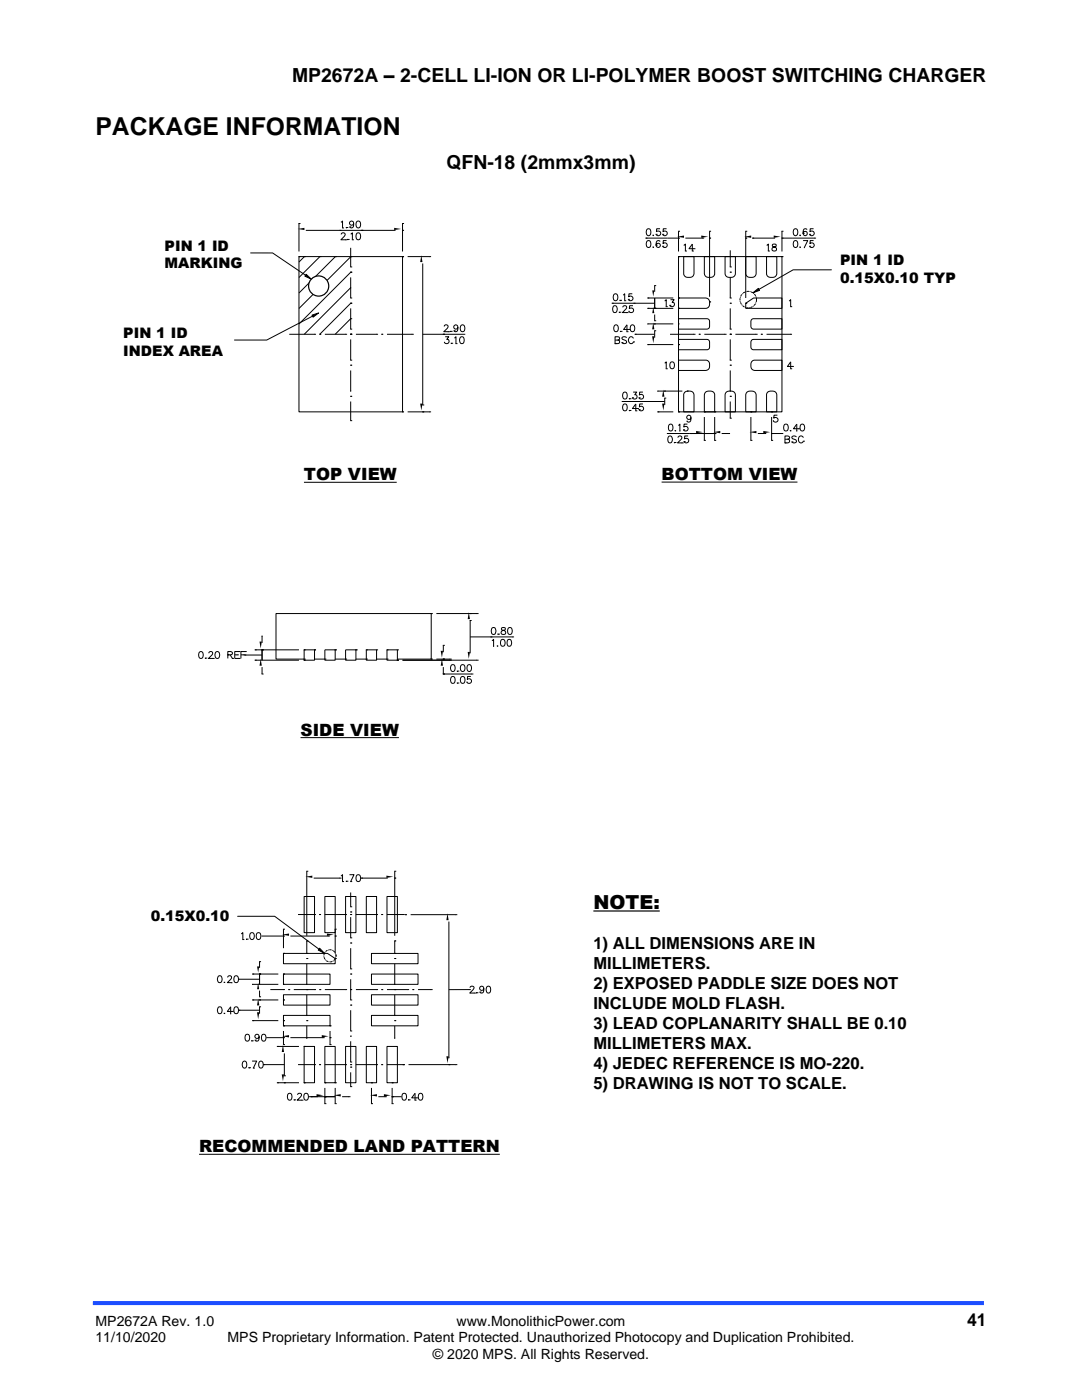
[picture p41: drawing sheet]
<svg xmlns="http://www.w3.org/2000/svg" width="216mm" height="279mm" viewBox="0 0 216 279" stroke-linecap="round" stroke-linejoin="round" font-family="sans-serif">
<defs><g id="words">
<text font-size="4.9" x="19" y="27">PACKAGE INFORMATION</text>
<g font-size="3.9">
<text x="58.3" y="16.3">MP2672A – 2-CELL LI-ION OR LI-POLYMER BOOST SWITCHING CHARGER</text>
<text x="89.1" y="33.8">QFN-18 (2mmx3mm)</text>
<text x="118.4" y="181.3">NOTE:</text>
</g>
<text font-size="3.5" x="193" y="264.5">41</text>
<g font-size="3.4">
<text x="60.7" y="95.8">TOP VIEW</text>
<text x="132" y="95.8">BOTTOM VIEW</text>
<text x="60" y="146.8">SIDE VIEW</text>
<text x="39.7" y="229.9">RECOMMENDED LAND PATTERN</text>
</g>
<g font-size="3.3">
<text x="118.4" y="189.4">1) ALL DIMENSIONS ARE IN</text>
<text x="118.4" y="193.4">MILLIMETERS.</text>
<text x="118.4" y="197.4">2) EXPOSED PADDLE SIZE DOES NOT</text>
<text x="118.4" y="201.4">INCLUDE MOLD FLASH.</text>
<text x="118.4" y="205.4">3) LEAD COPLANARITY SHALL BE 0.10</text>
<text x="118.4" y="209.3">MILLIMETERS MAX.</text>
<text x="118.4" y="213.3">4) JEDEC REFERENCE IS MO-220.</text>
<text x="118.4" y="217.3">5) DRAWING IS NOT TO SCALE.</text>
</g>
<g font-size="2.9">
<text x="32.8" y="50.1">PIN 1 ID</text>
<text x="32.8" y="53.5">MARKING</text>
<text x="167.6" y="53">PIN 1 ID</text>
<text x="167.6" y="56.4">0.15X0.10 TYP</text>
<text x="24.6" y="67.5">PIN 1 ID</text>
<text x="24.6" y="71">INDEX AREA</text>
<text x="30.1" y="183.7">0.15X0.10</text>
</g>
<g font-size="2.8">
<text x="19" y="264.5">MP2672A Rev. 1.0</text>
<text x="19" y="267.9">11/10/2020</text>
<text x="45.4" y="267.9">MPS Proprietary Information. Patent Protected. Unauthorized Photocopy and Duplication Prohibited.</text>
<text x="91.1" y="264.5">www.MonolithicPower.com</text>
<text x="86.4" y="271.2">© 2020 MPS. All Rights Reserved.</text>
</g>
</g></defs>
<path d="M18.5 260.1h177.8" fill="none" stroke="#1c4eff" stroke-width=".8" stroke-linecap="butt"/>
<g fill="none" stroke="#000" stroke-width=".2">
<path d="M50 50.5h4.4l6.6 4.4M59.7 44.6h.1M59.7 44.6v5.6M59.7 51.2h20.6v31h-20.6zM59.7 51.2h.1M60.7 51.2h.1M60.7 51.2l-1 1.1M61 46h17.9M61.1 54.7l1 1-1.3-.6zM63.8 51.2h.1M63.8 51.2l-4.1 4.2M66.9 51.2h.1"/>
<path d="M66.9 51.2l-7.2 7.3M67.8 46h.1M68 44.4l.3-.3v1.4M68.1 46.8l.2-.3h.4l.2 .2-.2 .5-.7 .7h.9M68.3 45.5h.1M68.9 47.9h.1M69.1 45.4h.1M69.2 45.4h.1M69.4 47.7l.1 .1M69.5 47.8h.1M69.8 45.3h.1M70 46.7l.3-.2v1.4"/>
<path d="M70 49.5v3.8M70 51.3h.1M70 51.3l-10.3 10.3M70 53.3h.1M70 54.3h.1M70 54.3l-10.3 10.4M70 55.4v4.1M70 57.4l-9.3 9.3M70 59.5h.1M70.3 47.9h.1M70.6 44.6a.42 .42 0 0 1-.6 .3 .42 .42 0 0 1-.2-.7 .42 .42 0 0 1 .7 .1l.1 .3a.65 .65 0 0 1-.5 .9l-.3-.2M71.2 44.2a.44 .44 0 0 1 .7 .2l.1 .3a.61 .61 0 0 1-.6 .8 .87 .87 0 0 1-.2-1.3z"/>
<path d="M71.2 46.5a.44 .44 0 0 1 .7 .2l.1 .4a.63 .63 0 0 1-.4 .8h-.2a.88 .88 0 0 1-.2-1.4zM72.2 46h.1M80.3 44.6h.1M80.3 44.6v5.6M80.3 46h.1M80.3 51.2h.1M81.3 51.2h4.4M84.4 52.6v28.2M85.7 51.2h.1M122.6 58.7a.43 .43 0 0 1 .6 .2l.1 .3a.6 .6 0 0 1-.5 .8 .86 .86 0 0 1-.2-1.3zM123.7 59.9v.1l.1-.1M123.8 59.9h.1"/>
<path d="M124.3 58.9l.4-.3v1.4M125.4 59.7h.1M126.2 58.6h-.7v.6a.49 .49 0 0 1 .7 0 .49 .49 0 0 1-.1 .7 .49 .49 0 0 1-.7-.2M128.9 47.5h.1M128.9 47.5h6.5M129.2 45.7a.44 .44 0 0 1 .6 .2l.1 .3a.61 .61 0 0 1-.6 .8 .88 .88 0 0 1-.1-1.3zM129.2 48.1a.44 .44 0 0 1 .6 .2l.1 .3a.61 .61 0 0 1-.4 .8h-.2a.87 .87 0 0 1-.1-1.3zM129.3 59.5h.1M129.3 59.5h5M130.3 46.9v.1h.1M130.3 49.3v.1l.1-.1M130.4 49.3h.1"/>
<path d="M130.6 57h.1M130.6 57v1.2M130.6 59.5v2M130.9 46.8h.1M130.9 48.9h.1M131.7 45.7h-.7v.5a.49 .49 0 0 1 .7 0 .49 .49 0 0 1-.1 .8 .49 .49 0 0 1-.7-.2M131.7 48.2l-.1-.1a.45 .45 0 0 0-.6 .2 .8 .8 0 0 0 .3 1.1 .43 .43 0 0 0 .5-.4 .43 .43 0 0 0-.4-.5 .43 .43 0 0 0-.5 .4M132.2 46.8h.1M132.2 49.1h.1M133 45.7h-.6l-.1 .5a.48 .48 0 0 1 .7 0 .48 .48 0 0 1-.1 .8 .48 .48 0 0 1-.7-.2M133 48h-.6l-.1 .6a.48 .48 0 0 1 .7 0 .48 .48 0 0 1-.1 .7 .48 .48 0 0 1-.7-.2M133.8 59.8h.7l-.4 .5a.46 .46 0 0 1 .4 .8 .46 .46 0 0 1-.8-.2"/>
<path d="M135.4 46.2h.1M135.4 46.2v4M135.4 47.5h.1M135.4 51.2h20.6v31h-20.6zM135.4 51.2h.1M135.4 59.5h5.4a.78 .78 0 0 1 .8 .7v.6a.76 .76 0 0 1-.8 .7h-5.4zM135.4 59.5h.1M136.4 49l.4-.3v1.4M136.4 51.2h2.1v3.4a.79 .79 0 0 1-.8 .8h-.5a.77 .77 0 0 1-.8-.8zM136.8 47.5h3.4M136.8 50.1h.1M138.1 50.1h.1"/>
<path d="M138.5 49.6h-1l.6-.9v1.4M138.5 49.6h.1M140.2 47.5h.1M140.5 51.2h2.1v3.4a.77 .77 0 0 1-.8 .8h-.5a.8 .8 0 0 1-.8-.8zM141.6 46.2h.1M141.6 46.2v13M141.6 47.5h.1M144.7 51.2h2v3.4a.79 .79 0 0 1-.7 .8h-.5a.77 .77 0 0 1-.8-.8zM145.7 50v3.3M145.7 53.3h.1M145.7 54.3h.1M145.7 55.4v4.1"/>
<path d="M145.7 59.5h.1M148.8 46.2h.1M148.8 46.2v13.3M148.8 47.5h.1M148.8 51.2h2.1v3.4a.79 .79 0 0 1-.8 .8h-.5a.79 .79 0 0 1-.8-.8zM150.2 47.5h.1M150.2 47.5h4.5M153 51.2h2v3.4a.8 .8 0 0 1-.8 .8h-.5a.74 .74 0 0 1-.7-.8zM153 49l.3-.3v1.4M153.3 50.1h.1M154.2 48.8v.4l.4 .1a.4 .4 0 0 1 .4 .4 .4 .4 0 0 1-.4 .4l-.4-.1-.2-.4 .2-.2 .6-.2 .1-.3a.49 .49 0 0 0-.7-.1zM156 46.2h.1"/>
<path d="M156 46.2v4M156 47.5h.1M156 47.5h6.5M156 51.2h.1M158.5 45.7a.43 .43 0 0 1 .6 .2l.1 .3a.61 .61 0 0 1-.5 .8 .88 .88 0 0 1-.2-1.3zM158.5 48.1a.43 .43 0 0 1 .6 .2l.1 .3a.61 .61 0 0 1-.4 .8h-.1a.87 .87 0 0 1-.2-1.3zM159.7 46.9v.1M159.7 49.3h.1M160.2 46.6h.1M160.2 48h1l-.7 1.4M161 45.8v-.1a.44 .44 0 0 0-.7 .2 .83 .83 0 0 0 .3 1.1 .43 .43 0 0 0 .5-.3 .43 .43 0 0 0-.4-.5 .43 .43 0 0 0-.5 .4M161.5 46.8h.1"/>
<path d="M161.5 49.1h.1M162.3 45.7h-.6l-.1 .5a.49 .49 0 0 1 .8 0 .49 .49 0 0 1-.1 .8 .49 .49 0 0 1-.8-.2M162.3 48h-.6l-.1 .6a.49 .49 0 0 1 .8 0 .49 .49 0 0 1-.1 .7 .49 .49 0 0 1-.8-.2M162.5 47.5h.1M57.7 66.7h5.1M62.8 66.7h.1M63.8 66.7h.1M64.8 66.7h4.2M69 66.7h.1M70 60.5h.1M70 60.5l-6.2 6.2M70 61.5v4.2"/>
<path d="M70 63.6h.1M70 63.6l-3.1 3.1M70 65.7h.1M70 66.7h.1M70 67.7v4.2M70 71.9h.1M70 72.9h.1M70 73.9v4.2M70 79.1h.1M71 66.7h4.1M75.1 66.7h.1M76.2 66.7h.1"/>
<path d="M77.2 66.7h5.1M82.3 66.7h.1M84.4 66.7h8.4M88.5 66.7h.1M88.6 65.2l.3-.4h.2l.3 .3-.2 .5-.6 .6h.9M88.7 68.3h.1M88.8 67.2h.7l-.4 .5a.46 .46 0 0 1 .4 .8 .46 .46 0 0 1-.8-.2M89.5 66.2h.1M89.9 66.1h.1M90 66.1h.1M90.1 68.4v.1M90.1 68.5h.1"/>
<path d="M90.6 66h.1M90.7 67.5l.3-.3v1.4M91 68.6h.1M91.4 65.3a.42 .42 0 0 1-.6 .4 .42 .42 0 0 1-.2-.7 .42 .42 0 0 1 .7 0l.1 .3a.64 .64 0 0 1-.6 .9l-.2-.2M91.9 67.3a.44 .44 0 0 1 .7 .2v.3a.64 .64 0 0 1-.4 .8h-.1a.86 .86 0 0 1-.2-1.3zM92 64.9a.42 .42 0 0 1 .7 .2l.1 .3a.58 .58 0 0 1-.6 .8 .84 .84 0 0 1-.2-1.3zM122.2 60.5h.1M122.2 60.5h8.4M122.4 61.1a.44 .44 0 0 1 .7 .2l.1 .3a.61 .61 0 0 1-.6 .8 .92 .92 0 0 1-.2-1.3zM122.7 64.9a.4 .4 0 0 1 .6 .2l.1 .3a.58 .58 0 0 1-.5 .8 .84 .84 0 0 1-.2-1.3zM122.7 67.9h.8l.1 .4-.3 .3h-.6M122.7 68.6h.1"/>
<path d="M123.3 67.9l.3-.3-.1-.3-.8-.1v1.4M123.3 67.9h.1M123.6 62.2l-.1 .1h.2M123.7 62.3h.1M123.8 66.1h.1M123.9 66.1h.1M124.1 68.4h.1M124.3 61.3l.2-.3 .4 .1 .1 .2v.2l-.8 .9h.9M124.4 78.3a.43 .43 0 0 1 .7 .2l.1 .3a.64 .64 0 0 1-.4 .8h-.2a.88 .88 0 0 1-.2-1.3zM124.7 60h.1M125 67.4l-.3-.2-.6 .2 .1 .3 .7 .3 .1 .2v.2l-.3 .2-.6-.2M125.1 66.2h.1"/>
<path d="M125.1 62.4h.1M125.4 65.8h-1l.7-1v1.4M125.4 65.8h.1M125.6 79.5l-.1 .1h.2M125.7 79.6h.1M126 64.9a.41 .41 0 0 1 .6 .2l.1 .3a.58 .58 0 0 1-.6 .8 .86 .86 0 0 1-.1-1.3zM126.2 79.4h.1M126.3 61h-.7v.6a.49 .49 0 0 1 .7 0 .49 .49 0 0 1-.1 .7 .49 .49 0 0 1-.7-.2M126.3 78.3h.8l-.4 .5a.46 .46 0 0 1 .3 .7 .46 .46 0 0 1-.8-.1M126.4 67.5a.58 .58 0 0 0-.9-.1 .58 .58 0 0 0 0 .8l.3 .4 .4-.1 .2-.3M126.4 68.2h.1M126.5 60.5h.1"/>
<path d="M126.7 66.7h.1M126.7 66.7h3.9M127.5 79.4h.1M128.3 78.3h-.7v.5a.48 .48 0 0 1 .7 0 .48 .48 0 0 1-.1 .8 .48 .48 0 0 1-.7-.2M129.3 61.5h.1M129.3 61.5h5M129.3 64.6h5M129.3 64.6v.1M129.3 68.8h.1M129.3 68.8h5M130.6 61.5h.1M130.6 62.8v1.2"/>
<path d="M130.6 64h.1M130.6 64.6h.1M130.6 66h.1M130.6 66v1.4M131.3 78.1h4.9M131.3 78.1h.1M132.6 60.1l.3-.3v1.4M132.6 72.5l.3-.3v1.4M132.6 78.1h.1M132.6 79.4h.1M132.6 79.4v1.4M132.9 61.2h.1"/>
<path d="M132.9 73.6h.1M133.7 60.9h.1M133.7 66.7h4.8M133.9 72.3a.45 .45 0 0 1 .6 .2l.1 .3a.63 .63 0 0 1-.4 .8h-.1a.87 .87 0 0 1-.2-1.3zM135.4 61.5h.1M135.4 63.6h5.8l.4 .4v1.3l-.5 .4h-5.7zM135.4 64.6h.1M135.4 67.7l5.8 .1 .4 .3v1.3l-.5 .4h-5.7zM135.4 68.8h.1M135.4 71.9h5.4a.79 .79 0 0 1 .8 .7v.6a.79 .79 0 0 1-.8 .7h-5.4zM136.7 78.3l1-.2a.78 .78 0 0 1 .8 .7v3.4h-2.1v-3.5zM137.2 78.1h.1"/>
<path d="M138.5 66.7h.1M139.5 66.7h.1M140.5 66.7h4.2M140.8 78.3l.5-.2h.5a.76 .76 0 0 1 .8 .7v3.4h-2.1v-3.4zM141.6 60.2h.1M144.7 66.7h.1M144.9 78.3l.3-.2h.8a.76 .76 0 0 1 .7 .7v3.4h-2v-3.4zM145.7 60.5h.1M145.7 61.5v4.2M145.7 65.7h.1M145.7 66.7h.1M145.7 67.7v4.2"/>
<path d="M145.7 71.9h.1M145.7 72.9h.1M145.7 73.9v4.2M145.7 79.1h.1M146.7 66.7h4.2M148.8 60.5l1.6-1h5.6v2h-7.2zM148.8 60.5h.1M149.1 78.3l.3-.2h.7a.78 .78 0 0 1 .8 .7v3.4h-2.1v-3.4zM150 63.8l.3-.2h5.7v2.1h-5.7l-.5-.5v-1.1zM150 67.8l.4-.1h5.6v2.1h-5.8l-.4-.5v-1.1zM150 72.1l.5-.2h5.5v2h-5.4a.8 .8 0 0 1-.8-.7v-.6zM150.9 66.7h.1"/>
<path d="M151.9 66.7h.1M153 66.7h4.7M153.2 78.3l1-.2a.78 .78 0 0 1 .8 .7v3.4h-2v-3.5zM157.4 60.1l.4-.3v1.4M157.7 66.7h.1M157.8 61.2h.1M157.8 73.6h.1M158.1 73.1h-1l.7-.9v1.4M158.1 73.1h.1M60.7 96.3h18.5M70 80.1v3.8M70 83.9h.1"/>
<path d="M80.3 82.2h.1M81.3 82.2h4.4M84.4 80.8h.1M84.4 82.2h.1M85.7 82.2h.1M124.2 80.1h.1M124.2 80.1h8.4M124.4 80.7a.44 .44 0 0 1 .7 .2l.1 .3a.58 .58 0 0 1-.6 .8 .86 .86 0 0 1-.2-1.3zM125.6 81.9h-.1h.2M125.7 81.9h.1M126.9 82h.1M127.2 81.5h-1l.7-.9v1.4"/>
<path d="M127.2 81.5h.1M127.5 81.7h.1M128.3 80.6h-.7v.6a.48 .48 0 0 1 .7 0 .48 .48 0 0 1-.1 .7 .48 .48 0 0 1-.7-.2M128.5 80.1h.1M131.3 82.2h.1M131.3 82.2h3M132 96.2h27.1M133.2 86.5h.1M133.2 86.5h9.4M133.4 87.1a.41 .41 0 0 1 .7 .2l.1 .3a.64 .64 0 0 1-.6 .8 .9 .9 0 0 1-.2-1.3zM133.6 84.7a.43 .43 0 0 1 .6 .2l.1 .3a.61 .61 0 0 1-.4 .8h-.1a.86 .86 0 0 1-.2-1.3zM134.6 88.3h.1"/>
<path d="M134.7 88.3h.1M134.7 85.9h.1M134.8 85.9v.1M135.3 87.3l.2-.3h.3l.3 .3-.2 .4-.7 .7h.9M135.3 84.9l.4-.3v1.4M135.4 82.2h.1M136.1 88.4h.1M136.4 85.8h.1M136.5 88.1h.1M137.1 84v.1M137.2 84.6h-.7v.6a.48 .48 0 0 1 .7 0 .48 .48 0 0 1-.1 .8 .48 .48 0 0 1-.7-.2M137.3 87h-.7v.6a.49 .49 0 0 1 .7 0 .49 .49 0 0 1-.1 .7 .49 .49 0 0 1-.7-.2"/>
<path d="M137.8 86.5h.1M137.9 83.3a.43 .43 0 0 1-.6 .4 .43 .43 0 0 1-.2-.7 .43 .43 0 0 1 .7 .1l.1 .2a.65 .65 0 0 1-.5 .9l-.3-.2M140.5 82.2h.1M140.5 83.2v4.7M140.5 86.5h.1M140.5 87.9h.1M142.6 82.2h.1M142.6 83.2v4.7M142.6 86.5h.1M142.6 87.9h.1M144 86.5h1.4M145.4 86.5h.1"/>
<path d="M145.7 80.1v3.4M145.7 83.5h.1M149.8 82.2h.1M149.8 83.2v4.7M149.8 87.9h.1M151.2 86.5h1.4M152.6 86.5h.1M154 82.2h.1M154 83.2v4.7M154 86.5h.1M154 86.5h2.3M154 87.9h.1"/>
<path d="M155.1 82.9h-.6l-.1 .6a.49 .49 0 0 1 .7-.1 .49 .49 0 0 1-.1 .8 .49 .49 0 0 1-.7-.2M156.6 84.7a.44 .44 0 0 1 .6 .2l.1 .3a.62 .62 0 0 1-.4 .8h-.1a.88 .88 0 0 1-.2-1.3zM156.6 87.7h.8l.2 .4-.4 .3h-.6M156.6 88.4h.1M157.2 87.7l.3-.2v-.4l-.9-.1v1.4M157.2 87.7h.1M157.8 85.9h.1M157.8 85.9v.1M158 88.2h.1M158.9 87.2l-.1-.1a.49 .49 0 0 0-.8 .2l.1 .2 .8 .3v.4l-.1 .1a.59 .59 0 0 1-.8-.1M159.3 85.6h-1l.7-1v1.4M159.3 85.6h.1"/>
<path d="M159.8 84.7a.42 .42 0 0 1 .7 .2 .63 .63 0 0 1 .1 .8 .63 .63 0 0 1-.8 .2l-.2-.7zM160.3 87.3a.56 .56 0 0 0-.8-.2 .56 .56 0 0 0-.2 .7 .51 .51 0 0 0 .4 .6 .51 .51 0 0 0 .6-.4M160.3 88h.1M39.8 130.1a.41 .41 0 0 1 .7 .2v.3a.6 .6 0 0 1-.5 .8 .85 .85 0 0 1-.2-1.3zM41 131.3h.1M41.1 131.3h.1M41.7 130.4l.2-.4h.3l.2 .3v.3l-.8 .8h.9M42.5 131.4h.1M43.1 130.1a.43 .43 0 0 1 .6 .2l.1 .3a.61 .61 0 0 1-.5 .8 .85 .85 0 0 1-.2-1.3zM45.5 130.7l.7-.1 .2-.3-.4-.3h-.5v1.4M45.5 130.7h.1M45.9 130.7l.5 .7"/>
<path d="M46.4 131.4h.1M46.8 130.7h.6M47.4 130.7h.1M47.7 130h-.9v1.4h.9M47.7 130h.1M47.7 131.4h.1M48.1 130.7h.5M48.6 130.7h.1M48.8 130.7h.1M48.8 130.7h3.5M48.9 130h-.8v1.4M48.9 130h.1"/>
<path d="M50.9 129.7h.1M50.9 129.7h8.8M50.9 131.8h.1M50.9 131.8h8.8M52.3 126.9v1.4M52.3 129.7h.1M52.3 129.7v2.1M52.3 133.1v1.4M52.3 134.5h.1M60.7 129.7h.1M60.7 129.7v2.1h2.1v-2.1M60.7 129.7h2.1"/>
<path d="M60.7 131.5h-5.6v-9.1h30.9v9.1h-6.7M60.7 131.5h.1M60.7 131.8h.1M62.8 129.7h.1M62.8 131.5h2M64.8 129.7h2.1v2.1h-2.1zM64.8 131.5h.1M66.9 129.7h.1M66.9 131.5h2.1M69 129.7h2v2.1h-2zM69 131.5h.1M71 129.7h.1"/>
<path d="M71 131.5h2.1M73.1 129.7v2.1h2v-2.1M73.1 129.7h.1M73.1 129.7h2M73.1 131.5h.1M75.1 129.7h.1M75.1 131.5h2.1M77.2 129.7v2.1h2.1v-2.1M77.2 129.7h.1M77.2 129.7h2.1M77.2 131.5h.1M79.3 129.7h.1"/>
<path d="M79.3 131.8h.1M80.3 131.8h14.9M86 122.4h.1M86 131.5h.1M87.1 122.4h8.1M87.1 131.5h2.7M88.5 128.8h.1M88.5 128.8v1.4M88.5 131.5h.1M88.5 131.5v.3M88.5 133.1v1.4M88.5 134.5h.1"/>
<path d="M88.5 134.5h5.7M89.8 131.5h.1M89.8 131.8h.1M90.1 132.7a.44 .44 0 0 1 .6 .2l.1 .3a.6 .6 0 0 1-.5 .8 .87 .87 0 0 1-.2-1.3zM90.1 135.1a.43 .43 0 0 1 .6 .2l.1 .3a.64 .64 0 0 1-.4 .8h-.1a.88 .88 0 0 1-.2-1.3zM91.3 133.9v.1v-.1M91.3 136.2v.1M91.3 133.9h.1M91.3 136.3h.1M92.1 132.7a.44 .44 0 0 1 .6 .2l.1 .3a.6 .6 0 0 1-.5 .8 .86 .86 0 0 1-.2-1.3zM92.1 135.1a.43 .43 0 0 1 .6 .2l.1 .3a.63 .63 0 0 1-.4 .8h-.1a.86 .86 0 0 1-.2-1.3zM93.2 136.1h.1"/>
<path d="M93.4 132.7a.42 .42 0 0 1 .6 .2l.1 .3a.6 .6 0 0 1-.5 .8 .86 .86 0 0 1-.2-1.3zM93.8 122.4h.1M93.8 123.8h.1M93.8 123.8v6.6M93.8 127.1h8.5M94 135h-.7l-.1 .6a.48 .48 0 0 1 .8 0 .48 .48 0 0 1-.1 .7 .48 .48 0 0 1-.7-.2M94.2 134.5h.1M95.2 122.4h.1M95.2 131.8h.1M98 127.1h.1M98.2 127.9l.3-.3v1.4M98.2 125.3a.42 .42 0 0 1 .7 .2l.1 .3a.63 .63 0 0 1-.6 .8 .91 .91 0 0 1-.2-1.3z"/>
<path d="M99.3 128.9h.1M99.4 126.5l-.1 .1h.2M99.5 126.6h.1M100.1 127.7a.45 .45 0 0 1 .6 .2l.1 .3a.58 .58 0 0 1-.6 .8 .89 .89 0 0 1-.1-1.3zM100.1 125.3v.4l.6 .2 .2 .3a.44 .44 0 0 1-.5 .4 .44 .44 0 0 1-.3-.6l.7-.3v-.3a.5 .5 0 0 0-.7-.1zM101.4 127.7a.44 .44 0 0 1 .6 .2l.1 .3a.59 .59 0 0 1-.6 .8 .91 .91 0 0 1-.1-1.3zM101.5 125.3a.44 .44 0 0 1 .6 .2l.1 .3a.64 .64 0 0 1-.4 .8h-.1a.88 .88 0 0 1-.2-1.3zM102.3 127.1h.1M60 147.2h19.6M60.7 178.9h2.1v7.2h-2.1zM61.2 173.9h.1M61.2 173.9v12.9"/>
<path d="M62.6 175.2h5.3M64.8 178.9h2.1v7.2h-2.1zM67.9 175.2h.1M68 174.8l.3-.2v1.3M68.3 175.9h.1M69 178.9h2v7.2h-2zM69.1 175.8v.1h.1M69.2 175.9h.1M69.7 174.6h.9l-.6 1.3M70 175.9h.1M70 178.1v2.9M71.2 174.6a.44 .44 0 0 1 .7 .2l.1 .4a.62 .62 0 0 1-.4 .7h-.2a.87 .87 0 0 1-.2-1.3z"/>
<path d="M72.1 175.2h.1M72.1 175.2h5.3M73.1 178.9h2v7.2h-2zM77.2 178.9h2.1v7.2h-2.1zM78.8 173.9h.1M78.8 173.9v12.9M78.8 175.2h.1M43.6 194.8a.43 .43 0 0 1 .6 .2l.1 .3a.59 .59 0 0 1-.5 .8 .86 .86 0 0 1-.2-1.3zM44.8 196h.1M44.8 196v.1M45.4 195.1l.3-.4 .5 .2v.4l-.8 .8h.9M46.9 194.8a.43 .43 0 0 1 .6 .2l.1 .3a.61 .61 0 0 1-.4 .8h-.1a.86 .86 0 0 1-.2-1.3z"/>
<path d="M47.7 195.4h4.1M47.7 195.4v.1M48.1 186.4l.4-.3v1.4M48.5 187.5h.1M49.2 187.4v.1l.1-.1M49.3 187.4h.1M50 186.2a.45 .45 0 0 1 .7 .2v.3a.61 .61 0 0 1-.5 .8 .87 .87 0 0 1-.2-1.3zM50.4 194.4h.1M50.4 194.4h5.1M50.4 199.6h.1M50.4 199.6h5.1M51.3 186.2a.45 .45 0 0 1 .7 .2v.3a.61 .61 0 0 1-.5 .8 .87 .87 0 0 1-.2-1.3z"/>
<path d="M51.8 191.9h.1M51.8 191.9v1.3M51.8 194.4h.1M51.8 194.4v2M51.8 197.7v1.2M51.8 198.9h.1M51.8 199.6h.1M52.2 186.8h4.4M53.9 197.5h2.7M55.5 196.4l-5.1 .1M56.6 185.4h.1M56.6 185.4v3.8"/>
<path d="M56.6 186.8h.1M56.6 190.3h8.8l1.5 1v1h-10.3zM56.6 190.3h.1M56.6 194.4h.1M56.6 194.4h9.3v2h-9.3zM56.6 196.4h.1M56.6 196.4v.1M56.6 197.5h.1M56.6 198.5h9.3v2.1h-9.3zM56.6 199.6h.1M57.6 197.5h.1M57.9 186.8h7.6"/>
<path d="M58.6 197.5h4.2M59.5 182.5h3.2M61.2 187.8h.1M61.2 187.8v2.5M61.2 190.3h.1M61.2 191.3h.1M61.2 192.3v4.2M61.2 197.5h.1M61.2 198.5v4.2M62.7 182.5h.1M62.8 197.5h.1M63.8 182.5h.1"/>
<path d="M63.8 197.5h.1M64.8 182.5h4.1M64.8 197.5h4.2M65.5 186.8h.1M66.9 185.4h.1M66.9 185.4v4.9M66.9 186.8h.1M66.9 191.3h.1M68.9 182.5h.1M69 197.5h.1M70 182.5h.1M70 181h.1"/>
<path d="M70 182h.1M70 183v4.2M70 187.2h.1M70 188.2h.1M70 189.2v4.2M70 193.4h.1M70 194.4h.1M70 195.4v4.2M70 197.5h.1M70 199.6h.1M71 182.5h4.1M71 197.5h4.1"/>
<path d="M74.1 190.3h9.3v2h-9.3zM74.1 194.4h9.3v2h-9.3zM74.1 198.5h9.3v2.1h-9.3zM75.1 182.5h.1M75.1 197.5h.1M76.2 182.5h.1M76.2 197.5h.1M77.2 182.5h3.3M77.2 197.5h4.1M78.8 187.8h.1M78.8 187.8v2.5M78.8 190.3h.1"/>
<path d="M78.8 191.3h.1M78.8 192.3v4.2M78.8 197.5h.1M78.8 198.5v4.2M80.5 182.5h.1M80.9 182.5h.1M81.3 197.5h.1M81.9 182.5h9.1M82.4 197.5h.1M83.4 197.5h2.6M86 197.5h.1M89.6 183.9v27.2"/>
<path d="M91 182.5h.1M93.7 197.5h.1M93.7 197.5h-4.1M93.8 197.1l.3-.3h.2l.3 .3-.2 .4-.7 .7h1M94.7 198.2h.1M95.1 198.1h.1M95.2 198.1h.1M95.8 198h.1M96.5 197.3a.42 .42 0 0 1-.5 .3 .42 .42 0 0 1-.2-.7 .42 .42 0 0 1 .7 .1v.3a.64 .64 0 0 1-.5 .9l-.2-.2M97.2 196.9a.43 .43 0 0 1 .6 .2l.1 .3a.65 .65 0 0 1-.4 .8h-.1a.88 .88 0 0 1-.2-1.3zM43.6 201a.43 .43 0 0 1 .6 .2l.1 .3a.65 .65 0 0 1-.4 .8h-.1a.86 .86 0 0 1-.2-1.3zM44.8 202.2h-.1l.1 .1"/>
<path d="M46.3 201.9h-.9l.6-1v1.4M46.3 201.9h.1M46.9 201a.44 .44 0 0 1 .6 .2l.1 .3a.61 .61 0 0 1-.4 .8h-.1a.86 .86 0 0 1-.2-1.3zM47.7 201.6h.1M47.7 201.6h4.1M48.5 211.9a.39 .39 0 0 1 .7 .1v.4a.61 .61 0 0 1-.5 .8 .87 .87 0 0 1-.2-1.3zM49.1 206.5a.45 .45 0 0 1 .6 .2l.1 .3a.64 .64 0 0 1-.4 .8h-.1a.87 .87 0 0 1-.2-1.3zM49.7 213l-.1 .1h.2M49.8 213.1h.1M50.3 207.6v.1M50.3 211.8h.9l-.6 1.4M50.3 207.7h.1"/>
<path d="M50.4 203.7h.1M50.4 203.7h5.1M50.6 213.2h.1M50.9 207.6h.1M51.7 206.9a.43 .43 0 0 1-.6 .3 .43 .43 0 0 1-.2-.6 .43 .43 0 0 1 .7 0l.1 .3a.65 .65 0 0 1-.5 .9l-.3-.2M51.8 200.9h.1M51.8 200.9v1.4M51.8 211.9a.39 .39 0 0 1 .7 .1v.4a.61 .61 0 0 1-.5 .8 .88 .88 0 0 1-.2-1.3zM52.4 206.5a.43 .43 0 0 1 .6 .2l.1 .3a.61 .61 0 0 1-.6 .8 .91 .91 0 0 1-.1-1.3zM52.6 212.5h.1M52.6 212.5h4.1M53.1 207.1h3.5"/>
<path d="M55.3 208.8h.1M55.3 208.8h4.4M55.3 216.1h.1M55.3 216.1h4.4M56.6 202.6h9.3v2.1h-9.3zM56.6 203.7h.1M56.6 204.7h.1M56.6 205.8v2.7M56.6 207.1h.1M56.6 208.5h.1M56.7 210.2v4.5M56.7 214.7h.1"/>
<path d="M56.7 216.1h.1M57.6 218.3a.43 .43 0 0 1 .6 .1l.1 .4a.65 .65 0 0 1-.4 .8h-.2a.87 .87 0 0 1-.1-1.3zM57.9 207.1h6.6M58.7 219.4l.1 .1M58.8 219.5h.1M59.4 218.5l.2-.3h.3l.3 .2-.2 .5-.7 .7h.9M59.5 212.5h3.2M60.2 219.6h.1M60.7 208.8h2.1v7.3h-2.1zM60.7 208.8h.1M60.7 216.1h.1M60.8 218.3a.45 .45 0 0 1 .7 .1v.4a.63 .63 0 0 1-.4 .8h-.1a.87 .87 0 0 1-.2-1.3z"/>
<path d="M61.2 203.7h.1M61.2 204.7v2.5M61.6 218.9h5.3M62.1 218.9h.1M62.7 212.5h.1M63.8 212.5h.1M64.5 207.1h.1M64.8 212.5h4.1M64.8 208.8h2.1v7.3h-2.1zM64.8 216.1h.1M64.8 217.1v3.2M64.8 218.9h.1"/>
<path d="M65.9 204.7h.1M65.9 205.8v2.7M65.9 207.1h.1M65.9 208.5h.1M66.9 216.1h.1M66.9 217.1v3.2M68.3 218.9h1.3M68.9 212.5h.1M69 208.8h2v7.3h-2zM69.6 218.9h.1M70 212.5h.1M70 200.6h.1"/>
<path d="M70 201.6v4.2M70 205.8h.1M70 206.8h.1M70 207.8v4.2M70 212h.1M70 213h.1M70 214v2.9M70 216.9h.1M71 212.5h4.1M73.1 208.8h2v7.3h-2zM74.1 202.6h9.3v2.1h-9.3zM74.1 216.1h.1"/>
<path d="M74.1 217.1v3.2M75.1 212.5h.1M75.5 218.9h1.4M76.2 212.5h.1M76.9 218.9h.1M77.2 212.5h3.3M77.2 208.8h2.1v7.3h-2.1zM78.2 216.1h.1M78.2 217.1v3.2M78.2 218.9h.1M78.2 218.9h1.9M78.8 203.7h.1"/>
<path d="M78.8 204.7v2.5M80.4 218.3a.45 .45 0 0 1 .6 .1l.1 .4a.6 .6 0 0 1-.5 .8 .89 .89 0 0 1-.2-1.3zM80.5 212.5h.1M81.5 212.5h9.5M81.6 219.4l-.1 .1h.1M81.6 219.5h.1M82.8 219.6h.1M83.2 219.1h-1l.6-.9v1.4M83.2 219.1h.1M83.7 218.3a.43 .43 0 0 1 .6 .1l.1 .4a.64 .64 0 0 1-.4 .8h-.1a.87 .87 0 0 1-.2-1.3zM89.6 212.5h.1M91 212.5h.1"/>
<path d="M64.8 220.3h.1M66.9 220.3h.1M74.1 220.3h.1M78.2 220.3h.1"/>
</g>
<g fill="#000">
<path d="M59.4 45.7l1.3-.2v.4zM61.1 54.7l1 1-1.3-.6zM78.6 45.5l1.4 .2-1.4 .2zM84.1 50.9l.2 1.4h-.5zM130.1 58h.5l-.2 1.2zM135.1 47.2l1.4-.2v.5zM139.9 47l1.4 .2-1.4 .3zM148.5 47.2l1.4-.2v.5zM154.4 47l1.4 .2-1.4 .3zM130.4 64.4l.2 1.3h-.5zM130.1 67.1h.5l-.2 1.4zM130.4 61.3l.2 1.2h-.5z"/>
<path d="M132.4 77.8l.2 1.4h-.5zM83.8 80.5h.5l-.2 1.4zM132.1 80.5h.5l-.2 1.4zM138.9 86l1.4 .2-1.4 .3zM142.3 86.2l1.4-.2v.5zM149.6 86.2l1.3-.2v.5zM152.3 86l1.4 .2-1.4 .3zM51.8 128h.4l-.2 1.4zM52 131.5l.2 1.4h-.4zM87.9 129.9h.5l-.2 1.4zM88.2 131.5l.2 1.4h-.5zM93.5 122.2l.3 1.4h-.5z"/>
<path d="M93.3 130.1h.5l-.3 1.4zM60.9 175l1.4-.3v.5zM77.1 174.7l1.4 .3-1.4 .2zM51.3 192.9h.4l-.2 1.2zM51.5 196.2l.2 1.2h-.4zM56.3 186.5l1.4-.2v.5zM65.2 186.3l1.4 .2-1.4 .3zM89.3 182.3l.2 1.3h-.4zM51.5 199.3l.2 1.4h-.4zM51.3 202h.4l-.2 1.4zM56.5 208.6l.2 1.4h-.5zM56.2 214.4h.5l-.2 1.4z"/>
<path d="M56.3 206.8l1.4-.2v.4zM63.2 218.4l1.3 .2-1.3 .2zM64.2 206.6l1.4 .2-1.4 .2zM66.6 218.6l1.4-.2v.4zM73.8 218.6l1.4-.2v.4zM76.6 218.4l1.4 .2-1.4 .2zM89.1 210.8h.4l-.2 1.4z"/>
</g>
<path d="M118.4 181.8h13.2" fill="none" stroke="#000" stroke-width=".23"/>
<circle cx="63.6" cy="57.1" r="2.01" fill="#fff"/>
<circle cx="63.6" cy="57.1" r="2.01" fill="none" stroke="#000" stroke-width=".24"/>
<path d="M150.2 58.4l1.1-.9 .2 .4zM165.9 53.9h-7.6l-6.9 3.9M62.3 62.9l1.3-.4-1.1 .8zM62.4 63.1l-9.2 4.8h-6.4M47.4 182.9h7.4l8.8 6.5M63.8 189.2l.9 1-1.2-.6zM39.7 230.4h60" fill="none" stroke="#000" stroke-width=".2"/>
<path d="M150.2 58.4l1.1-.9 .2 .4zM62.3 62.9l1.3-.4-1.1 .8zM63.8 189.2l.9 1-1.2-.6z" fill="#000"/>
<g fill="none" stroke="#000" stroke-width=".2" stroke-dasharray=".3 .2 0 .2">
<circle cx="149.3" cy="59.8" r="1.65"/>
<circle cx="65.8" cy="190.8" r="1.22"/>
</g>
<use href="#words"/>
</svg>
